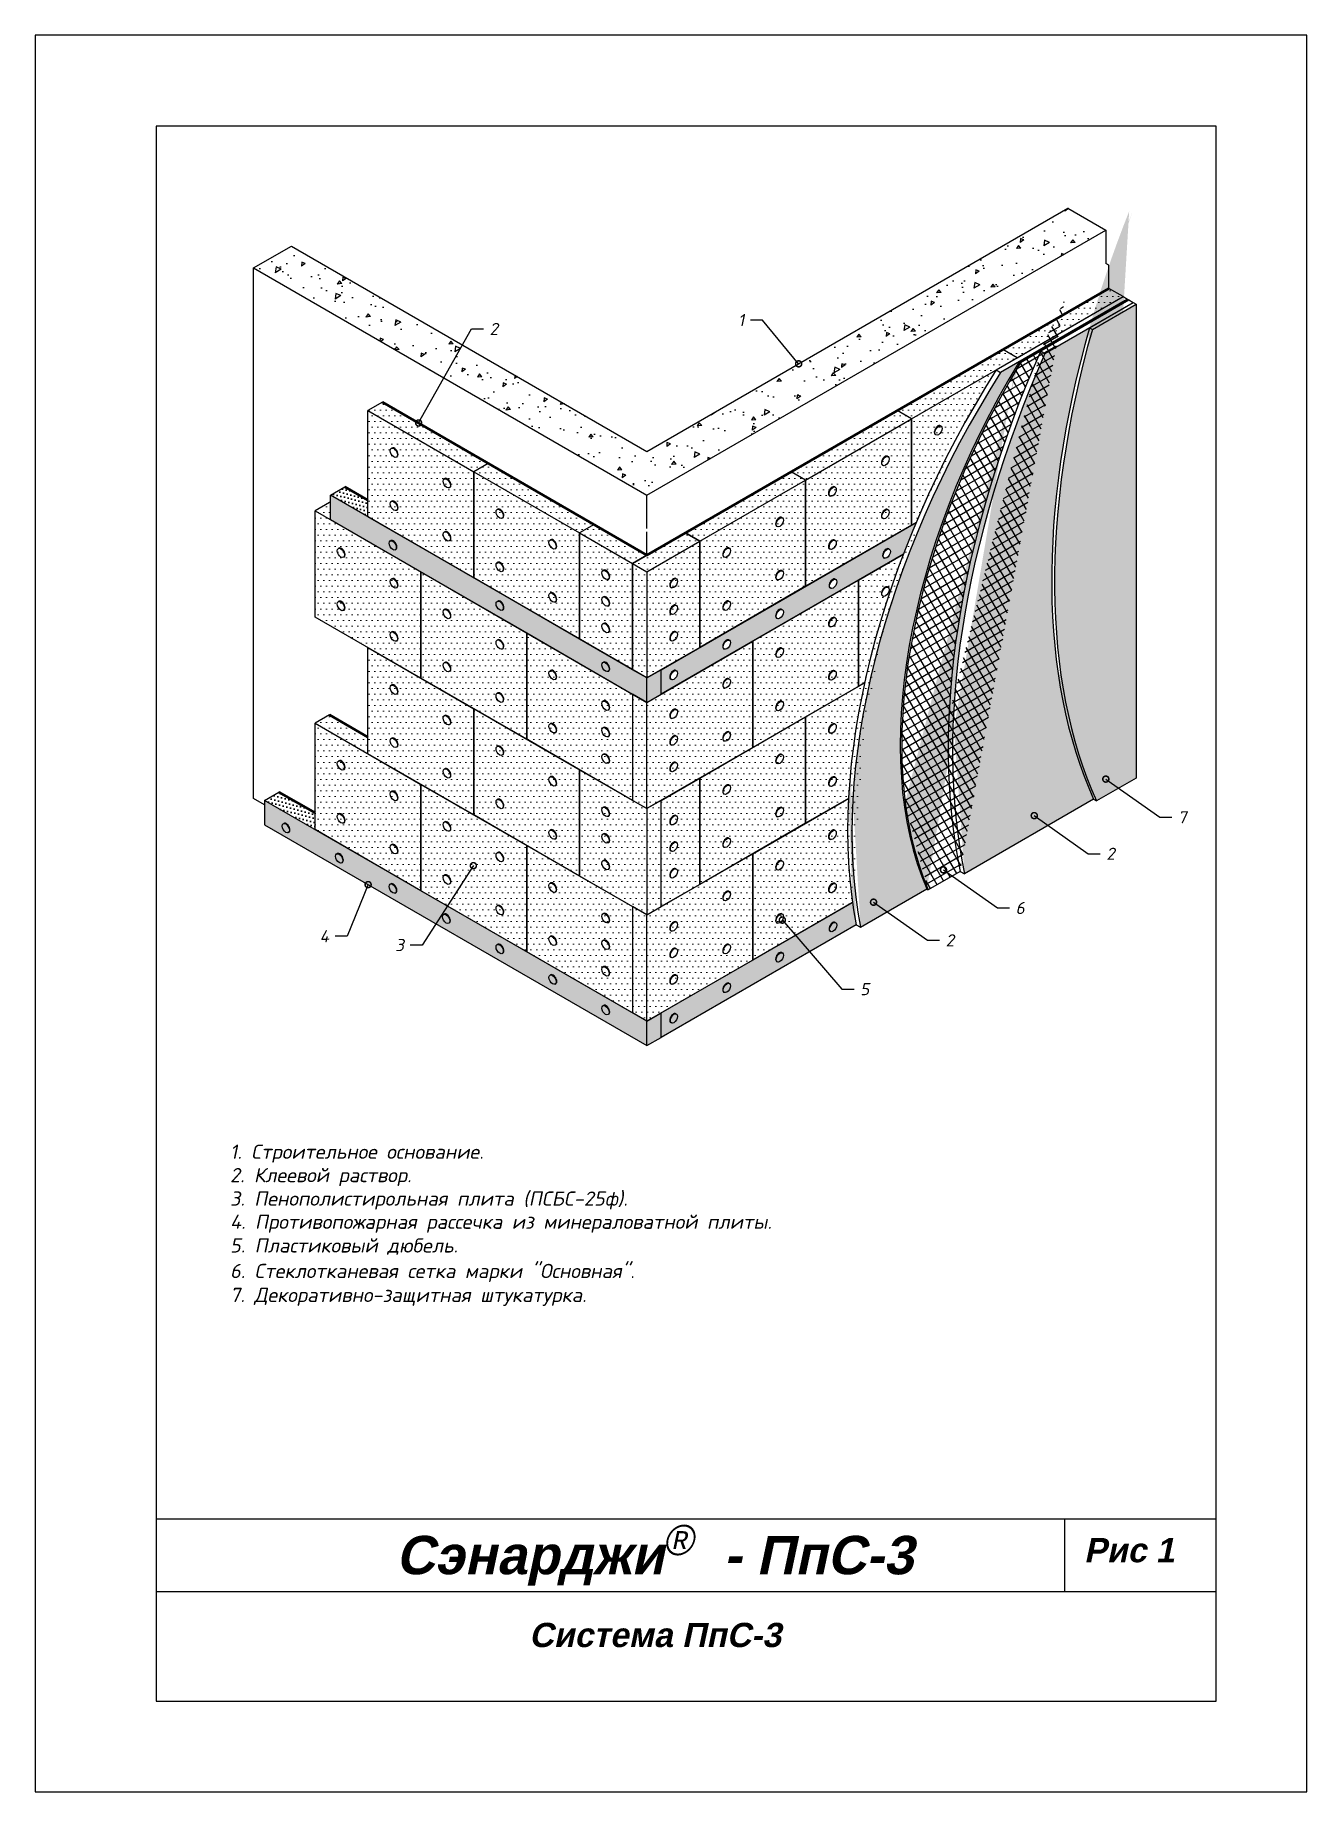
# Model space of a CAD drawing. Header units: inches. Extents: x 47 to 4151, y -1120 to 1902.
# Drawn here: x 47.5 to 257.5, y 1612.2 to 1902.2 of the extents above; entities that cross this region are included whole.
import ezdxf

# ---------------------------------------------------------------- set-up
doc = ezdxf.new("R2010")
doc.units = ezdxf.units.IN
doc.header["$LTSCALE"] = 10
doc.header["$MEASUREMENT"] = 0
doc.layers.add('dim', color=160, linetype='Continuous', lineweight=15)
doc.layers.add('Layer1', color=108, linetype='Continuous', lineweight=30)
for name, color, linetype in [('DUBEL', 142, 'Continuous'), ('hatch', 240, 'Continuous'), ('ndp', 242, 'Continuous'), ('PV-13D', 7, 'Continuous'), ('ramka', 248, 'Continuous')]:
    doc.layers.add(name, color=color, linetype=linetype)
doc.layers.add('list', color=5, linetype='Continuous', plot=False)
doc.styles.add('ndp', font='ARIALBD.TTF', dxfattribs={"oblique": 12})
doc.styles.add('style2', font='romans.shx', dxfattribs={"oblique": 12})
doc.dimstyles.new('1', dxfattribs={"dimtxt": 2, "dimasz": 2, "dimexe": 1, "dimexo": 0.7, "dimgap": 2, "dimtad": 0, "dimtih": 1, "dimtoh": 1, "dimdec": 4, "dimzin": 0, "dimdsep": 46, "dimtxsty": 'style2', "dimblk": 'ARCHTICK', "dimcen": 1.5, "dimdle": 1, "dimadec": 0, "dimazin": 0, "dimtfac": 1, "dimtdec": 4, "dimtofl": 0, "dimtmove": 0, "dimatfit": 2, "dimldrblk": 'DOTSMALL', "dimfxl": 1, "dimtolj": 1, "dimtzin": 0, "dimarcsym": 0})
pattern_1 = [(165, (-2016.3002, 2577.01913), (-0.46361372, -0.52282269), [0, -0.625])]

msp = doc.modelspace()

# ---------------------------------------------------------------- texts
at = {"layer": 'ndp', "oblique": 12}
for s, height, style, p in [('1. Строительное основание.', 2.34619952, 'style2', (79.677331, 1716.740356)), ('2. Клеевой раствор.', 2.34619952, 'style2', (79.677331, 1712.871504)), ('3. Пенополистирольная плита (ПСБС-25ф).', 2.34619952, 'style2', (79.677331, 1709.002652)), ('4. Противопожарная рассечка из минераловатной плиты.', 2.34619952, 'style2', (79.677331, 1705.17638)), ('5. Пластиковый дюбель.', 2.34619952, 'style2', (79.677331, 1701.264948)), ('6. Стеклотканевая сетка марки "Основная".', 2.34619952, 'style2', (79.677331, 1697.052018)), ('7. Декоративно-защитная штукатурка.', 2.34619952, 'style2', (79.677331, 1693.100414)), ('Сэнарджи    - ПпС-3', 6.33260053, 'ndp', (107.071368, 1648.159045)), ('Рис 1', 4, 'ndp', (220.698078, 1650.136758)), ('Система ПпС-3', 4, 'ndp', (129.065357, 1636.135644))]:
    msp.add_text(s, height=height, dxfattribs=dict(at, style=style)).set_placement(p)
at = {"layer": 'ndp', "style": 'style2'}
for s, insert, char_height, attachment_point in [('\\A1;1', (164.617826, 1856.191333), 2, 3), ('\\A1;2', (122.531047, 1854.729918), 2, 1), ('7', (236.201594, 1774.127763), 2, 1), ('\\A1;2', (224.384367, 1768.09798), 2, 1), ('6', (209.392194, 1759.14389), 2, 1), ('\\A1;4', (96.03511, 1754.478295), 2, 3), ('\\A1;3', (108.422085, 1753.032912), 2, 3), ('\\A1;2', (197.846495, 1753.805874), 2, 1), ('\\A1;5', (183.729913, 1745.745463), 2, 1), ('{\\fCentury Gothic|b0|i0|c204|p32;®}', (151.134171, 1656.298129), 5, 1)]:
    msp.add_mtext(s, dxfattribs=dict(at, insert=insert, char_height=char_height, attachment_point=attachment_point))

# ---------------------------------------------------------------- blocks, each defined once
blk = doc.blocks.new('_ArchTick')
at = {"layer": 'DUBEL', "color": 0, "const_width": 0.15}
blk.add_lwpolyline([(-0.5, -0.5), (0.5, 0.5)], dxfattribs=at)
blk = doc.blocks.new('_DotSmall')
at = {"layer": 'DUBEL', "color": 0, "const_width": 0.5}
blk.add_lwpolyline([(-0.0625, 0, 1), (0.0625, 0, 1)], format="xyb", close=True, dxfattribs=at)

# ---------------------------------------------------------------- hatches: boundary and pattern name
at = {"layer": 'dim'}
h = msp.add_hatch(dxfattribs=at)
h.set_pattern_fill('DOTS', color=160, scale=15, style=0)
h.paths.add_polyline_path([(227.155878, 1859.063176), (224.78157, 1860.433984), (207.306662, 1850.344841), (209.68097, 1848.974033)])
h = msp.add_hatch(dxfattribs=at)
h.set_pattern_fill('DOTS', color=160, scale=15, style=0)
h.paths.add_polyline_path([(174.731154, 1828.795748), (157.256246, 1818.706605), (157.256246, 1801.16027), (174.731154, 1811.249412)])
edge = h.paths.add_edge_path(flags=16)
edge.add_ellipse((161.719945, 1816.787475), major_axis=(0.422396, 0.731612), ratio=0.5773502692, start_angle=180, end_angle=360, ccw=False)
edge.add_ellipse((161.719945, 1816.787475), major_axis=(0.422396, 0.731612), ratio=0.5773502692, start_angle=0, end_angle=180, ccw=False)
edge.add_ellipse((161.624973, 1816.842307), major_axis=(0.422396, 0.731612), ratio=0.5773502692, start_angle=0, end_angle=180, ccw=False)
edge = h.paths.add_edge_path(flags=16)
edge.add_ellipse((170.362427, 1821.886878), major_axis=(0.422396, 0.731612), ratio=0.5773502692, start_angle=0, end_angle=180, ccw=False)
edge.add_ellipse((170.457399, 1821.832046), major_axis=(0.422396, 0.731612), ratio=0.5773502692, start_angle=180, end_angle=360, ccw=False)
edge.add_ellipse((170.457399, 1821.832046), major_axis=(0.422396, 0.731612), ratio=0.5773502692, start_angle=0, end_angle=180, ccw=False)
edge = h.paths.add_edge_path(flags=16)
edge.add_ellipse((170.362427, 1813.113711), major_axis=(0.422396, 0.731612), ratio=0.5773502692, start_angle=0, end_angle=180, ccw=False)
edge.add_ellipse((170.457399, 1813.058878), major_axis=(0.422396, 0.731612), ratio=0.5773502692, start_angle=180, end_angle=360, ccw=False)
edge.add_ellipse((170.457399, 1813.058878), major_axis=(0.422396, 0.731612), ratio=0.5773502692, start_angle=0, end_angle=180, ccw=False)
edge = h.paths.add_edge_path(flags=16)
edge.add_ellipse((161.719945, 1808.014307), major_axis=(0.422396, 0.731612), ratio=0.5773502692, start_angle=180, end_angle=360, ccw=False)
edge.add_ellipse((161.719945, 1808.014307), major_axis=(0.422396, 0.731612), ratio=0.5773502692, start_angle=0, end_angle=180, ccw=False)
edge.add_ellipse((161.624973, 1808.069139), major_axis=(0.422396, 0.731612), ratio=0.5773502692, start_angle=0, end_angle=180, ccw=False)
h.paths.add_polyline_path([(174.731154, 1828.795748), (172.356846, 1830.166555), (154.881938, 1820.077412), (157.256246, 1818.706605)])
h.paths.add_polyline_path([(192.206062, 1838.884891), (189.831754, 1840.255698), (172.356846, 1830.166555), (174.731154, 1828.795748)])
h.paths.add_polyline_path([(209.68097, 1848.974033), (207.306662, 1850.344841), (189.831754, 1840.255698), (192.206062, 1838.884891)])
edge = h.paths.add_edge_path()
edge.add_ellipse((252.394219, 1811.758255), major_axis=(50.019724, 86.636703), ratio=0.5773502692, start_angle=85.7532641, end_angle=102.13136846, ccw=False)
edge.add_line((206.215874, 1846.973459), (192.206062, 1838.884891))
edge.add_line((192.206062, 1838.884891), (192.206062, 1821.338555))
edge.add_line((192.206062, 1821.338555), (192.979682, 1821.785205))
h.paths.add_polyline_path([(192.206062, 1838.884891), (174.731154, 1828.795748), (174.731154, 1811.249412), (192.206062, 1821.338555)])
h = msp.add_hatch(dxfattribs=at)
h.set_pattern_fill('DOTS', color=160, scale=15, style=0)
h.paths.add_polyline_path([(104.831522, 1841.626506), (102.457214, 1840.255698), (119.932122, 1830.166555), (122.30643, 1831.537363)])
h.paths.add_polyline_path([(122.30643, 1831.537363), (119.932122, 1830.166555), (137.40703, 1820.077412), (139.781338, 1821.44822)])
h.paths.add_polyline_path([(119.932122, 1830.166555), (102.457214, 1840.255698), (102.457214, 1822.709363), (119.932122, 1812.62022)])
h.paths.add_polyline_path([(96.24194, 1825.011244), (96.094068, 1825.096618), (93.71976, 1823.72581), (96.24194, 1822.269629)])
h = msp.add_hatch(dxfattribs=at)
h.set_pattern_fill('DOTS', color=160, scale=15, style=0)
h.paths.add_polyline_path([(146.144484, 1815.032841), (137.40703, 1820.077412), (137.40703, 1802.531077), (146.144484, 1797.486506)])
edge = h.paths.add_edge_path(flags=16)
edge.add_ellipse((141.775757, 1813.168543), major_axis=(0.422396, -0.731612), ratio=0.5773502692, start_angle=45, end_angle=180, ccw=False)
edge.add_ellipse((141.775757, 1813.168543), major_axis=(0.422396, -0.731612), ratio=0.5773502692, start_angle=0, end_angle=45, ccw=False)
edge.add_line((142.198153, 1812.436931), (142.103181, 1812.382099))
edge.add_ellipse((141.680785, 1813.113711), major_axis=(0.422396, -0.731612), ratio=0.5773502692, start_angle=180, end_angle=360, ccw=False)
edge.add_line((141.258389, 1813.845322), (141.353361, 1813.900154))
edge = h.paths.add_edge_path(flags=16)
edge.add_ellipse((141.775757, 1808.781959), major_axis=(0.422396, -0.731612), ratio=0.5773502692, start_angle=45, end_angle=180, ccw=False)
edge.add_ellipse((141.775757, 1808.781959), major_axis=(0.422396, -0.731612), ratio=0.5773502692, start_angle=0, end_angle=45, ccw=False)
edge.add_line((142.198153, 1808.050347), (142.103181, 1807.995515))
edge.add_ellipse((141.680785, 1808.727127), major_axis=(0.422396, -0.731612), ratio=0.5773502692, start_angle=180, end_angle=360, ccw=False)
edge.add_line((141.258389, 1809.458738), (141.353361, 1809.51357))
edge = h.paths.add_edge_path(flags=16)
edge.add_ellipse((141.775757, 1804.395375), major_axis=(0.422396, -0.731612), ratio=0.5773502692, start_angle=45, end_angle=180, ccw=False)
edge.add_ellipse((141.775757, 1804.395375), major_axis=(0.422396, -0.731612), ratio=0.5773502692, start_angle=0, end_angle=45, ccw=False)
edge.add_line((142.198153, 1803.663764), (142.103181, 1803.608931))
edge.add_ellipse((141.680785, 1804.340543), major_axis=(0.422396, -0.731612), ratio=0.5773502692, start_angle=180, end_angle=360, ccw=False)
edge.add_line((141.258389, 1805.072154), (141.353361, 1805.126987))
h.paths.add_polyline_path([(148.518792, 1813.662034), (146.144484, 1815.032841), (146.144484, 1797.486506), (148.518792, 1796.115698)])
h.paths.add_polyline_path([(157.256246, 1818.706605), (148.518792, 1813.662034), (148.518792, 1796.115698), (150.8931, 1797.486506), (157.256246, 1801.16027)])
h.paths.add_polyline_path([(137.40703, 1820.077412), (119.932122, 1830.166555), (119.932122, 1812.62022), (137.40703, 1802.531077)])
h.paths.add_polyline_path([(139.781338, 1821.44822), (137.40703, 1820.077412), (146.144484, 1815.032841), (148.518792, 1816.403648)])
h.paths.add_polyline_path([(157.256246, 1818.706605), (154.881938, 1820.077412), (148.518792, 1816.403648), (146.144484, 1815.032841), (148.518792, 1813.662034)])
h = msp.add_hatch(dxfattribs=at)
h.set_pattern_fill('DOTS', color=160, scale=15, style=0)
edge = h.paths.add_edge_path()
edge.add_ellipse((252.394219, 1811.758255), major_axis=(50.019724, 86.636703), ratio=0.5773502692, start_angle=105.43570656, end_angle=118.82412143, ccw=False)
edge.add_line((190.865627, 1816.536531), (183.468608, 1812.26586))
edge.add_line((183.468608, 1812.26586), (183.468608, 1794.719525))
edge.add_line((183.468608, 1794.719525), (184.456113, 1795.289661))
edge = h.paths.add_edge_path(flags=16)
edge.add_line((187.509911, 1809.615118), (187.414939, 1809.66995))
edge.add_ellipse((187.837335, 1810.401562), major_axis=(0.422396, 0.731612), ratio=0.5773502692, start_angle=0, end_angle=180, ccw=False)
edge.add_line((188.259731, 1811.133173), (188.354704, 1811.078341))
edge.add_ellipse((187.932307, 1810.34673), major_axis=(0.422396, 0.731612), ratio=0.5773502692, start_angle=180, end_angle=360, ccw=False)
h.paths.add_polyline_path([(183.468608, 1794.719525), (183.468608, 1812.26586), (165.9937, 1802.176717), (165.9937, 1784.630382), (174.731154, 1789.674953)])
h = msp.add_hatch(dxfattribs=at)
h.set_pattern_fill('DOTS', color=160, scale=15, style=0)
h.paths.add_polyline_path([(128.669576, 1803.547525), (111.194668, 1813.636667), (111.194668, 1796.090332), (128.669576, 1786.001189)])
edge = h.paths.add_edge_path(flags=16)
edge.add_ellipse((115.468423, 1797.899798), major_axis=(0.422396, -0.731612), ratio=0.5773502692, start_angle=180, end_angle=360, ccw=False)
edge.add_line((115.046026, 1798.631409), (115.140999, 1798.686242))
edge.add_ellipse((115.563395, 1797.95463), major_axis=(0.422396, -0.731612), ratio=0.5773502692, start_angle=45, end_angle=180, ccw=False)
edge.add_ellipse((115.563395, 1797.95463), major_axis=(0.422396, -0.731612), ratio=0.5773502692, start_angle=0, end_angle=45, ccw=False)
edge.add_line((115.985791, 1797.223019), (115.890819, 1797.168186))
edge = h.paths.add_edge_path(flags=16)
edge.add_ellipse((124.205877, 1792.855226), major_axis=(0.422396, -0.731612), ratio=0.5773502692, start_angle=180, end_angle=360, ccw=False)
edge.add_line((123.78348, 1793.586838), (123.878453, 1793.64167))
edge.add_ellipse((124.300849, 1792.910059), major_axis=(0.422396, -0.731612), ratio=0.5773502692, start_angle=45, end_angle=180, ccw=False)
edge.add_ellipse((124.300849, 1792.910059), major_axis=(0.422396, -0.731612), ratio=0.5773502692, start_angle=0, end_angle=45, ccw=False)
edge.add_line((124.723245, 1792.178447), (124.628273, 1792.123615))
edge = h.paths.add_edge_path(flags=16)
edge.add_ellipse((124.205877, 1801.628394), major_axis=(0.422396, -0.731612), ratio=0.5773502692, start_angle=180, end_angle=360, ccw=False)
edge.add_line((123.78348, 1802.360006), (123.878453, 1802.414838))
edge.add_ellipse((124.300849, 1801.683226), major_axis=(0.422396, -0.731612), ratio=0.5773502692, start_angle=45, end_angle=180, ccw=False)
edge.add_ellipse((124.300849, 1801.683226), major_axis=(0.422396, -0.731612), ratio=0.5773502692, start_angle=0, end_angle=45, ccw=False)
edge.add_line((124.723245, 1800.951615), (124.628273, 1800.896783))
edge = h.paths.add_edge_path(flags=16)
edge.add_ellipse((115.468423, 1806.672966), major_axis=(0.422396, -0.731612), ratio=0.5773502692, start_angle=180, end_angle=360, ccw=False)
edge.add_line((115.046026, 1807.404577), (115.140999, 1807.459409))
edge.add_ellipse((115.563395, 1806.727798), major_axis=(0.422396, -0.731612), ratio=0.5773502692, start_angle=45, end_angle=180, ccw=False)
edge.add_ellipse((115.563395, 1806.727798), major_axis=(0.422396, -0.731612), ratio=0.5773502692, start_angle=0, end_angle=45, ccw=False)
edge.add_line((115.985791, 1805.996186), (115.890819, 1805.941354))
h.paths.add_polyline_path([(111.194668, 1813.636667), (93.71976, 1823.72581), (93.71976, 1806.179475), (111.194668, 1796.090332)])
h = msp.add_hatch(dxfattribs=at)
h.set_pattern_fill('DOTS', color=160, scale=15, style=0)
edge = h.paths.add_edge_path()
edge.add_ellipse((252.394219, 1811.758255), major_axis=(50.019724, 86.636703), ratio=0.5773502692, start_angle=118.82412143, end_angle=131.3435551, ccw=False)
edge.add_line((184.456113, 1795.289661), (174.731154, 1789.674953))
edge.add_line((174.731154, 1789.674953), (174.731154, 1772.128618))
edge.add_line((174.731154, 1772.128618), (181.799644, 1776.209612))
edge = h.paths.add_edge_path(flags=16)
edge.add_ellipse((179.194853, 1787.755823), major_axis=(0.422396, 0.731612), ratio=0.5773502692, start_angle=180, end_angle=360, ccw=False)
edge.add_ellipse((179.194853, 1787.755823), major_axis=(0.422396, 0.731612), ratio=0.5773502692, start_angle=0, end_angle=180)
edge.add_line((178.772457, 1787.024211), (178.677485, 1787.079044))
edge.add_ellipse((179.099881, 1787.810655), major_axis=(0.422396, 0.731612), ratio=0.5773502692, start_angle=0, end_angle=180, ccw=False)
edge.add_line((179.522277, 1788.542267), (179.61725, 1788.487434))
edge = h.paths.add_edge_path(flags=16)
edge.add_ellipse((179.099881, 1779.037487), major_axis=(0.422396, 0.731612), ratio=0.5773502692, start_angle=0, end_angle=180, ccw=False)
edge.add_line((179.522277, 1779.769099), (179.61725, 1779.714267))
edge.add_ellipse((179.194853, 1778.982655), major_axis=(0.422396, 0.731612), ratio=0.5773502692, start_angle=180, end_angle=360, ccw=False)
edge.add_ellipse((179.194853, 1778.982655), major_axis=(0.422396, 0.731612), ratio=0.5773502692, start_angle=0, end_angle=180)
edge.add_line((178.772457, 1778.251044), (178.677485, 1778.305876))
h = msp.add_hatch(dxfattribs=at)
h.set_pattern_fill('DOTS', color=5, scale=15, style=0)
h.paths.add_polyline_path([(148.518792, 1792.087574), (146.144484, 1793.458382), (146.144484, 1775.912046), (148.518792, 1774.541239)])
h.paths.add_polyline_path([(146.144484, 1793.458382), (128.669576, 1803.547525), (128.669576, 1786.001189), (137.40703, 1780.956618), (146.144484, 1775.912046)])
h.paths.add_polyline_path([(165.9937, 1802.176717), (150.8931, 1793.458382), (148.518792, 1792.087574), (148.518792, 1774.541239), (165.9937, 1784.630382)])
h.paths.add_polyline_path([(183.468608, 1794.719525), (183.468608, 1812.26586), (165.9937, 1802.176717), (165.9937, 1784.630382), (174.731154, 1789.674953)])
h.paths.add_polyline_path([(174.731154, 1789.674953), (157.256246, 1779.58581), (157.256246, 1762.039475), (174.731154, 1772.128618)])
h = msp.add_hatch(dxfattribs=at)
h.set_pattern_fill('DOTS', color=160, scale=15, style=0)
h.paths.add_polyline_path([(111.194668, 1796.090332), (102.457214, 1801.134903), (102.457214, 1783.588568), (111.194668, 1778.543997), (119.932122, 1773.499425), (119.932122, 1791.045761)])
edge = h.paths.add_edge_path(flags=16)
edge.add_ellipse((106.825941, 1785.452866), major_axis=(0.422396, -0.731612), ratio=0.5773502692, start_angle=45, end_angle=180, ccw=False)
edge.add_ellipse((106.825941, 1785.452866), major_axis=(0.422396, -0.731612), ratio=0.5773502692, start_angle=0, end_angle=45, ccw=False)
edge.add_ellipse((106.730969, 1785.398034), major_axis=(0.422396, -0.731612), ratio=0.5773502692, start_angle=0, end_angle=180, ccw=False)
edge.add_ellipse((106.730969, 1785.398034), major_axis=(0.422396, -0.731612), ratio=0.5773502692, start_angle=180, end_angle=360, ccw=False)
edge.add_ellipse((106.730969, 1785.398034), major_axis=(0.422396, -0.731612), ratio=0.5773502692, start_angle=0, end_angle=180)
edge.add_line((106.308572, 1786.129645), (106.403545, 1786.184478))
h.paths.add_polyline_path([(96.094068, 1790.003947), (93.71976, 1788.633139), (102.457214, 1783.588568), (102.457214, 1786.330183)])
h = msp.add_hatch(dxfattribs=at)
h.set_pattern_fill('DOTS', color=5, scale=15, style=0)
h.paths.add_polyline_path([(157.256246, 1779.58581), (150.8931, 1775.912046), (150.8931, 1758.365711), (157.256246, 1762.039475)])
h.paths.add_polyline_path([(150.8931, 1775.912046), (148.518792, 1774.541239), (148.518792, 1756.994903), (150.8931, 1758.365711)])
h.paths.add_polyline_path([(148.518792, 1774.541239), (137.40703, 1780.956618), (137.40703, 1763.410282), (148.518792, 1756.994903)])
h.paths.add_polyline_path([(165.9937, 1767.084046), (157.256246, 1762.039475), (150.8931, 1758.365711), (148.518792, 1756.994903), (148.518792, 1739.448568), (165.9937, 1749.537711)])
edge = h.paths.add_edge_path()
edge.add_ellipse((252.394219, 1811.758255), major_axis=(50.019724, 86.636703), ratio=0.5773502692, start_angle=131.3435551, end_angle=143.68716672, ccw=False)
edge.add_line((181.799644, 1776.209612), (174.731154, 1772.128618))
edge.add_line((174.731154, 1772.128618), (165.9937, 1767.084046))
edge.add_line((165.9937, 1767.084046), (165.9937, 1749.537711))
edge.add_line((165.9937, 1749.537711), (182.467179, 1759.048678))
h = msp.add_hatch(dxfattribs=at)
h.set_pattern_fill('DOTS', color=160, scale=15, style=0)
h.paths.add_polyline_path([(119.932122, 1773.499425), (111.194668, 1778.543997), (111.194668, 1760.997661), (128.669576, 1750.908518), (128.669576, 1768.454854)])
edge = h.paths.add_edge_path(flags=16)
edge.add_ellipse((115.563395, 1771.635127), major_axis=(0.422396, -0.731612), ratio=0.5773502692, start_angle=45, end_angle=180, ccw=False)
edge.add_ellipse((115.563395, 1771.635127), major_axis=(0.422396, -0.731612), ratio=0.5773502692, start_angle=0, end_angle=45, ccw=False)
edge.add_line((115.985791, 1770.903516), (115.890819, 1770.848683))
edge.add_ellipse((115.468423, 1771.580295), major_axis=(0.422396, -0.731612), ratio=0.5773502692, start_angle=180, end_angle=360, ccw=False)
edge.add_line((115.046026, 1772.311906), (115.140999, 1772.366739))
edge = h.paths.add_edge_path(flags=16)
edge.add_ellipse((124.205877, 1766.535723), major_axis=(0.422396, -0.731612), ratio=0.5773502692, start_angle=180, end_angle=360, ccw=False)
edge.add_line((123.78348, 1767.267335), (123.878453, 1767.322167))
edge.add_ellipse((124.300849, 1766.590556), major_axis=(0.422396, -0.731612), ratio=0.5773502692, start_angle=45, end_angle=180, ccw=False)
edge.add_ellipse((124.300849, 1766.590556), major_axis=(0.422396, -0.731612), ratio=0.5773502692, start_angle=0, end_angle=45, ccw=False)
edge.add_line((124.723245, 1765.858944), (124.628273, 1765.804112))
edge = h.paths.add_edge_path(flags=16)
edge.add_ellipse((115.563395, 1762.861959), major_axis=(0.422396, -0.731612), ratio=0.5773502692, start_angle=45, end_angle=180, ccw=False)
edge.add_ellipse((115.563395, 1762.861959), major_axis=(0.422396, -0.731612), ratio=0.5773502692, start_angle=0, end_angle=45, ccw=False)
edge.add_line((115.985791, 1762.130348), (115.890819, 1762.075516))
edge.add_ellipse((115.468423, 1762.807127), major_axis=(0.422396, -0.731612), ratio=0.5773502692, start_angle=180, end_angle=360, ccw=False)
edge.add_line((115.046026, 1763.538739), (115.140999, 1763.593571))
h.paths.add_polyline_path([(111.194668, 1778.543997), (93.71976, 1788.633139), (93.71976, 1771.086804), (111.194668, 1760.997661)])
h.paths.add_polyline_path([(137.40703, 1780.956618), (128.669576, 1786.001189), (119.932122, 1791.045761), (119.932122, 1773.499425), (128.669576, 1768.454854), (137.40703, 1763.410282)])
h = msp.add_hatch(dxfattribs=at)
h.set_pattern_fill('DOTS', color=160, scale=15, style=0)
h.paths.add_polyline_path([(137.40703, 1763.410282), (128.669576, 1768.454854), (128.669576, 1750.908518), (146.144484, 1740.819376), (146.144484, 1758.365711)])
h.paths.add_polyline_path([(148.518792, 1756.994903), (146.144484, 1758.365711), (146.144484, 1740.819376), (148.518792, 1739.448568)])
at = {"layer": 'hatch'}
h = msp.add_hatch(dxfattribs=at)
h.set_pattern_fill('AR-CONC', color=256, angle=165, style=0)
h.set_pattern_definition([(215, (-2016.3, 2577.019), (-6.765787, 2.462545), [0.75, -8.25]), (160, (-2016.3, 2577.019), (-0.606582, -7.624733), [0.6, -6.6]), (265.4514, (-2016.864, 2577.224), (-7.372372, -5.162182), [0.637402, -7.011421]), (211.1842, (-2016.818, 2575.087), (-9.880362, 4.361014), [1.125, -12.375]), (261.6356, (-2017.641, 2575.451), (-11.54935, -6.99017), [0.956103, -10.51713]), (156.1842, (-2016.818, 2575.087), (-11.549346, -6.99018), [0.9, -9.9]), (186, (-2017.6543, 2575.829), (-4.723625, 5.433909), [0.75, -8.25]), (131, (-2017.654, 2575.829), (-4.227072, -6.374665), [0.6, -6.6]), (236.4514, (-2018.048, 2576.282), (-8.950698, -0.94075), [0.637402, -7.011421]), (202.5, (-2016.3002, 2577.0191), (-0.979048, -3.1840357), [0, -6.52, 0, -6.7, 0, -6.625]), (172.5, (-2016.3002, 2577.019), (-3.561869, -3.1288505), [0, -3.82, 0, -6.37, 0, -2.525]), (132.5, (-2014.1462, 2576.442), (-5.0979525, 1.5994975), [0, -2.5, 0, -7.8, 0, -10.35]), (122.5, (-2013.1802, 2576.183), (-5.892237, 0.542457), [0, -3.25, 0, -5.18, 0, -7.35])])
h.paths.add_polyline_path([(224.306708, 1870.036639), (218.046787, 1873.650806), (148.518792, 1833.5088), (89.803986, 1867.407809), (83.544065, 1863.793641), (148.518792, 1826.280465)])
h = msp.add_hatch(dxfattribs=at)
h.set_pattern_fill('DOTS', color=256, scale=10, angle=165, style=0)
h.set_pattern_definition(pattern_1)
edge = h.paths.add_edge_path()
edge.add_ellipse((253.106512, 1811.347013), major_axis=(-50.019724, -86.636703), ratio=0.5773502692, start_angle=-94.2467359, end_angle=-33.4423277)
edge.add_line((183.802269, 1754.968885), (194.748587, 1761.288744))
edge.add_ellipse((251.664802, 1820.472726), major_axis=(43.354043, 75.091406), ratio=0.5773502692, start_angle=87.832826, end_angle=156.82764531, ccw=False)
edge.add_line((209.981215, 1848.324895), (206.928167, 1846.562217))
edge = h.paths.add_edge_path()
edge.add_ellipse((286.166334, 1834.295008), major_axis=(61.650853, 106.782409), ratio=0.5773502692, start_angle=100.5720957, end_angle=147.22773829)
edge.add_line((200.956843, 1763.776436), (222.287045, 1776.091434))
edge.add_ellipse((305.858588, 1864.452445), major_axis=(-63.995584, -110.843603), ratio=0.5773502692, start_angle=-66.39965813, end_angle=-22.4294377, ccw=False)
edge.add_line((221.594652, 1853.933271), (214.250772, 1849.693279))
h = msp.add_hatch(dxfattribs=at)
h.set_pattern_fill('AR-CONC', color=256, scale=0.3, angle=165, style=0)
h.set_pattern_definition([(215, (-2016.3002, 2577.0191), (-2.029736, 0.7387635), [0.225, -2.475]), (160, (-2016.3002, 2577.0191), (-0.1819745, -2.2874199), [0.18, -1.98]), (265.4514, (-2016.4693, 2577.0807), (-2.2117117, -1.5486546), [0.1912206, -2.1034263]), (211.1842, (-2016.4555, 2576.4396), (-2.9641087, 1.3083042), [0.3375, -3.7125]), (261.6356, (-2016.7025, 2576.5486), (-3.4648053, -2.0970513), [0.286831, -3.155139]), (156.1842, (-2016.4555, 2576.4396), (-3.4648037, -2.097054), [0.27, -2.97]), (186, (-2016.7064, 2576.6621), (-1.4170875, 1.6301727), [0.225, -2.475]), (131, (-2016.7064, 2576.6621), (-1.2681216, -1.9123995), [0.18, -1.98]), (236.4514, (-2016.8245, 2576.798), (-2.6852093, -0.2822248), [0.1912206, -2.1034263]), (202.5, (-2016.3002, 2577.0191), (-0.29371436, -0.9552107), [0, -1.956, 0, -2.01, 0, -1.9875]), (172.5, (-2016.3002, 2577.0191), (-1.06856077, -0.93865516), [0, -1.146, 0, -1.911, 0, -0.7575]), (132.5, (-2015.654, 2576.846), (-1.52938574, 0.47984924), [0, -0.75, 0, -2.34, 0, -3.105]), (122.5, (-2015.3642, 2576.7683), (-1.767671, 0.1627371), [0, -0.975, 0, -1.554, 0, -2.205])])
edge = h.paths.add_edge_path()
edge.add_ellipse((306.333449, 1864.178284), major_axis=(-63.995584, -110.843603), ratio=0.5773502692, start_angle=-66.39965813, end_angle=-22.4294377)
edge.add_line((222.761906, 1775.817273), (229.292756, 1779.58786))
edge.add_line((229.292756, 1779.58786), (229.292756, 1857.82945))
edge.add_line((229.292756, 1857.82945), (222.069514, 1853.659109))
h = msp.add_hatch(dxfattribs=at)
h.set_pattern_fill('ANSI37', color=256, scale=10, angle=165, style=0)
h.set_pattern_definition([(210, (-2016.3002, 2577.0191), (0.625, -1.08253175), []), (300, (-2016.3002, 2577.0191), (1.08253175, 0.625), [])])
edge = h.paths.add_edge_path()
edge.add_ellipse((251.902233, 1820.335645), major_axis=(43.354043, 75.091406), ratio=0.5773502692, start_angle=87.832826, end_angle=156.82764531)
edge.add_line((194.986018, 1761.151664), (200.24455, 1764.187679))
edge.add_ellipse((285.454041, 1834.70625), major_axis=(61.650853, 106.782409), ratio=0.5773502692, start_angle=100.5720957, end_angle=147.22773829, ccw=False)
edge.add_line((213.53848, 1850.104522), (210.218645, 1848.187814))
at = {"layer": 'Layer1'}
h = msp.add_hatch(dxfattribs=at)
h.set_pattern_fill('DOTS', color=256, scale=10, angle=165, style=0)
h.set_pattern_definition(pattern_1)
edge = h.paths.add_edge_path()
edge.add_line((157.256246, 1801.16027), (150.8931, 1797.486506))
edge.add_line((150.8931, 1797.486506), (150.8931, 1793.458382))
edge.add_line((150.8931, 1793.458382), (165.9937, 1802.176717))
edge.add_line((165.9937, 1802.176717), (183.468608, 1812.26586))
edge.add_line((183.468608, 1812.26586), (190.865627, 1816.536531))
edge.add_ellipse((252.394219, 1811.758255), major_axis=(50.019724, 86.636703), ratio=0.5773502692, start_angle=102.13136846, end_angle=105.43570656, ccw=False)
edge.add_line((192.979682, 1821.785205), (192.206062, 1821.338555))
edge.add_line((192.206062, 1821.338555), (174.731154, 1811.249412))
edge.add_line((174.731154, 1811.249412), (157.256246, 1801.16027))
edge = h.paths.add_edge_path(flags=16)
edge.add_ellipse((161.719945, 1801.613661), major_axis=(0.422396, 0.731612), ratio=0.5773502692, start_angle=180, end_angle=360, ccw=False)
edge.add_ellipse((161.624973, 1801.668493), major_axis=(0.422396, 0.731612), ratio=0.5773502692, start_angle=0, end_angle=180, ccw=False)
edge = h.paths.add_edge_path(flags=16)
edge.add_ellipse((170.362427, 1806.713065), major_axis=(0.422396, 0.731612), ratio=0.5773502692, start_angle=0, end_angle=180, ccw=False)
edge.add_ellipse((170.457399, 1806.658232), major_axis=(0.422396, 0.731612), ratio=0.5773502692, start_angle=180, end_angle=360, ccw=False)
edge = h.paths.add_edge_path(flags=16)
edge.add_ellipse((152.982491, 1796.56909), major_axis=(0.422396, 0.731612), ratio=0.5773502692, start_angle=180, end_angle=360, ccw=False)
edge.add_ellipse((152.887519, 1796.623922), major_axis=(0.422396, 0.731612), ratio=0.5773502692, start_angle=0, end_angle=180, ccw=False)
edge = h.paths.add_edge_path(flags=16)
edge.add_ellipse((179.194853, 1811.702804), major_axis=(0.422396, 0.731612), ratio=0.5773502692, start_angle=0, end_angle=180, ccw=False)
edge.add_ellipse((179.289826, 1811.647972), major_axis=(0.422396, 0.731612), ratio=0.5773502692, start_angle=180, end_angle=360, ccw=False)
edge = h.paths.add_edge_path(flags=16)
edge.add_ellipse((188.02728, 1816.692543), major_axis=(0.422396, 0.731612), ratio=0.5773502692, start_angle=0, end_angle=180, ccw=False)
edge.add_ellipse((188.122252, 1816.637711), major_axis=(0.422396, 0.731612), ratio=0.5773502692, start_angle=180, end_angle=360, ccw=False)
h.paths.add_polyline_path([(148.518792, 1792.087574), (150.8931, 1793.458382), (150.8931, 1797.486506), (148.518792, 1796.115698)])
h.paths.add_polyline_path([(148.518792, 1792.087574), (148.518792, 1796.115698), (146.144484, 1797.486506), (137.40703, 1802.531077), (119.932122, 1812.62022), (96.24194, 1826.297753), (96.24194, 1822.269629), (111.194668, 1813.636667)])
h.paths.add_polyline_path([(85.361053, 1775.912706), (85.361053, 1771.884582), (148.518792, 1735.420444), (148.518792, 1739.448568), (146.144484, 1740.819376), (128.669576, 1750.908518)])
h.paths.add_polyline_path([(150.8931, 1740.819376), (148.518792, 1739.448568), (148.518792, 1735.420444), (150.8931, 1736.791252)])
edge = h.paths.add_edge_path()
edge.add_line((150.8931, 1740.819376), (150.8931, 1736.791252))
edge.add_line((150.8931, 1736.791252), (183.089976, 1755.380127))
edge.add_ellipse((252.394219, 1811.758255), major_axis=(50.019724, 86.636703), ratio=0.5773502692, start_angle=143.68716672, end_angle=146.5576723, ccw=False)
edge.add_line((182.467179, 1759.048678), (165.9937, 1749.537711))
edge.add_line((165.9937, 1749.537711), (150.8931, 1740.819376))
h = msp.add_hatch(dxfattribs=at)
h.set_pattern_fill('DOTS', color=256, scale=10, angle=165, style=0)
h.set_pattern_definition(pattern_1)
h.paths.add_polyline_path([(93.71976, 1771.086804), (93.71976, 1773.828419), (87.735361, 1777.283513), (85.361053, 1775.912706)])
h.paths.add_polyline_path([(102.457214, 1822.709363), (102.457214, 1825.450978), (98.616248, 1827.66856), (96.24194, 1826.297753)])

# ---------------------------------------------------------------- linework, layer by layer
at = {"layer": 'dim', "color": 1, "lineweight": 53}
for points in [[(104.831522, 1841.626506), (148.518792, 1816.403648), (224.78157, 1860.433984)], [(98.616248, 1827.66856), (102.457214, 1825.450978)], [(96.094068, 1790.003947), (102.457214, 1786.330183)], [(87.735361, 1777.283513), (93.71976, 1773.828419)]]:
    msp.add_lwpolyline(points, dxfattribs=at)
at = {"layer": 'list'}
msp.add_lwpolyline([(47.494698, 1612.234707), (257.494698, 1612.234707), (257.494698, 1902.234707), (47.494698, 1902.234707)], close=True, dxfattribs=at)
at = {"layer": 'PV-13D', "extrusion": (-2.77556e-17, 0.816497, 0.57735)}
for p, q in [((148.518792, 1833.5088), (218.046787, 1873.650806)), ((218.046787, 1873.650806), (224.306708, 1870.036639)), ((148.518792, 1826.280465), (224.306708, 1870.036639)), ((224.306708, 1870.036639), (224.306708, 1864.52246)), ((83.544065, 1863.793641), (89.803986, 1867.407809)), ((89.803986, 1867.407809), (148.518792, 1833.5088)), ((83.544065, 1776.223559), (83.544065, 1863.793641)), ((83.544065, 1863.793641), (148.518792, 1826.280465)), ((224.78157, 1864.248298), (224.306708, 1864.52246)), ((224.78157, 1860.433984), (224.78157, 1864.248298)), ((206.215874, 1846.973459), (227.155878, 1859.063176)), ((224.78157, 1860.433984), (207.306662, 1850.344841)), ((209.68097, 1848.974033), (227.155878, 1859.063176)), ((227.155878, 1859.063176), (224.78157, 1860.433984)), ((227.155878, 1859.063176), (227.868171, 1858.651934)), ((227.868171, 1858.651934), (206.928167, 1846.562217)), ((209.981215, 1848.324895), (227.868171, 1858.651934)), ((210.218645, 1848.187814), (228.105601, 1858.514853)), ((213.53848, 1850.104522), (228.105601, 1858.514853)), ((214.250772, 1849.693279), (228.817894, 1858.103611)), ((221.594652, 1853.933271), (228.817894, 1858.103611)), ((222.069514, 1853.659109), (229.292756, 1857.82945)), ((227.868171, 1858.651934), (228.105601, 1858.514853)), ((228.105601, 1858.514853), (228.817894, 1858.103611)), ((228.817894, 1858.103611), (229.292756, 1857.82945)), ((229.292756, 1857.82945), (229.292756, 1779.58786)), ((221.594652, 1853.933271), (222.069514, 1853.659109)), ((207.306662, 1850.344841), (189.831754, 1840.255698)), ((209.68097, 1848.974033), (207.306662, 1850.344841)), ((209.68097, 1848.974033), (207.306662, 1850.344841)), ((192.206062, 1838.884891), (209.68097, 1848.974033)), ((209.981215, 1848.324895), (210.218645, 1848.187814)), ((213.53848, 1850.104522), (214.250772, 1849.693279)), ((206.215874, 1846.973459), (206.928167, 1846.562217)), ((104.831522, 1841.626506), (102.457214, 1840.255698)), ((122.30643, 1831.537363), (104.831522, 1841.626506)), ((102.457214, 1840.255698), (119.932122, 1830.166555)), ((102.457214, 1822.709363), (102.457214, 1840.255698)), ((189.831754, 1840.255698), (172.356846, 1830.166555)), ((174.731154, 1828.795748), (192.206062, 1838.884891)), ((192.206062, 1838.884891), (189.831754, 1840.255698)), ((192.206062, 1838.884891), (189.831754, 1840.255698)), ((192.206062, 1821.338555), (192.206062, 1838.884891)), ((192.206062, 1838.884891), (192.206062, 1821.338555)), ((196.152393, 1836.288981), (196.247365, 1836.234149)), ((196.997185, 1837.752204), (197.092158, 1837.697372)), ((106.403545, 1834.07844), (106.308572, 1834.023608)), ((107.248337, 1832.615217), (107.153365, 1832.560385)), ((122.30643, 1831.537363), (119.932122, 1830.166555)), ((122.30643, 1831.537363), (119.932122, 1830.166555)), ((119.932122, 1830.166555), (119.932122, 1812.62022)), ((119.932122, 1830.166555), (137.40703, 1820.077412)), ((119.932122, 1812.62022), (119.932122, 1830.166555)), ((139.781338, 1821.44822), (122.30643, 1831.537363)), ((172.356846, 1830.166555), (154.881938, 1820.077412)), ((174.731154, 1828.795748), (172.356846, 1830.166555)), ((174.731154, 1828.795748), (172.356846, 1830.166555)), ((187.414939, 1831.24441), (187.509911, 1831.189577)), ((188.259731, 1832.707633), (188.354704, 1832.6528)), ((96.24194, 1826.297753), (98.616248, 1827.66856)), ((102.457214, 1825.450978), (98.616248, 1827.66856)), ((115.140999, 1829.033869), (115.046026, 1828.979036)), ((115.985791, 1827.570646), (115.890819, 1827.515813)), ((157.256246, 1818.706605), (174.731154, 1828.795748)), ((174.731154, 1828.795748), (174.731154, 1811.249412)), ((174.731154, 1811.249412), (174.731154, 1828.795748)), ((179.522277, 1827.663061), (179.61725, 1827.608229)), ((96.094068, 1825.096618), (93.71976, 1823.72581)), ((96.24194, 1825.011244), (96.094068, 1825.096618)), ((148.518792, 1796.115698), (96.24194, 1826.297753)), ((96.24194, 1822.269629), (96.24194, 1826.297753)), ((106.403545, 1825.305272), (106.308572, 1825.25044)), ((148.518792, 1820.766286), (148.518792, 1826.280465)), ((178.677485, 1826.199838), (178.772457, 1826.145006)), ((93.71976, 1823.72581), (111.194668, 1813.636667)), ((93.71976, 1806.179475), (93.71976, 1823.72581)), ((96.24194, 1822.269629), (148.518792, 1792.087574)), ((119.932122, 1812.62022), (102.457214, 1822.709363)), ((107.248337, 1823.842049), (107.153365, 1823.787217)), ((123.878453, 1823.989297), (123.78348, 1823.934465)), ((124.723245, 1822.526074), (124.628273, 1822.471242)), ((139.781338, 1821.44822), (137.40703, 1820.077412)), ((139.781338, 1821.44822), (137.40703, 1820.077412)), ((148.518792, 1816.403648), (139.781338, 1821.44822)), ((150.8931, 1797.486506), (192.979682, 1821.785205)), ((170.784823, 1822.61849), (170.879796, 1822.563657)), ((192.206062, 1821.338555), (174.731154, 1811.249412)), ((187.414939, 1822.471242), (187.509911, 1822.41641)), ((188.259731, 1823.934465), (188.354704, 1823.879633)), ((192.979682, 1821.785205), (192.206062, 1821.338555)), ((106.118628, 1818.74013), (106.2136, 1818.794962)), ((115.140999, 1820.260701), (115.046026, 1820.205869)), ((115.985791, 1818.797478), (115.890819, 1818.742646)), ((132.615907, 1818.944726), (132.520935, 1818.889893)), ((137.40703, 1820.077412), (137.40703, 1802.531077)), ((137.40703, 1802.531077), (137.40703, 1820.077412)), ((137.40703, 1820.077412), (146.144484, 1815.032841)), ((146.144484, 1815.032841), (154.881938, 1820.077412)), ((148.518792, 1816.403648), (148.518792, 1820.217963)), ((148.518792, 1813.662034), (157.256246, 1818.706605)), ((157.256246, 1818.706605), (154.881938, 1820.077412)), ((154.881938, 1820.077412), (157.256246, 1818.706605)), ((157.256246, 1801.16027), (157.256246, 1818.706605)), ((157.256246, 1818.706605), (157.256246, 1801.16027)), ((169.940031, 1821.155267), (170.035003, 1821.100434)), ((179.522277, 1818.889893), (179.61725, 1818.835061)), ((97.666091, 1817.548552), (97.571118, 1817.49372)), ((98.510883, 1816.085329), (98.415911, 1816.030497)), ((106.96342, 1817.276907), (107.058392, 1817.331739)), ((133.460699, 1817.481503), (133.365727, 1817.42667)), ((148.518792, 1816.403648), (146.144484, 1815.032841)), ((190.865627, 1816.536531), (150.8931, 1793.458382)), ((161.202577, 1816.110695), (161.297549, 1816.055863)), ((162.047369, 1817.573918), (162.142342, 1817.519086)), ((178.677485, 1817.42667), (178.772457, 1817.371838)), ((183.468608, 1812.26586), (190.865627, 1816.536531)), ((187.604884, 1815.960932), (187.699856, 1815.906099)), ((188.449676, 1817.424155), (188.544648, 1817.369322)), ((106.403545, 1812.503981), (106.308572, 1812.449148)), ((111.194668, 1813.636667), (128.669576, 1803.547525)), ((111.194668, 1796.090332), (111.194668, 1813.636667)), ((111.194668, 1813.636667), (111.194668, 1796.090332)), ((137.40703, 1802.531077), (119.932122, 1812.62022)), ((123.878453, 1815.216129), (123.78348, 1815.161297)), ((124.723245, 1813.752906), (124.628273, 1813.698074)), ((141.353361, 1813.900154), (141.258389, 1813.845322)), ((146.144484, 1815.032841), (148.518792, 1813.662034)), ((146.144484, 1797.486506), (146.144484, 1815.032841)), ((146.144484, 1815.032841), (146.144484, 1797.486506)), ((148.518792, 1813.662034), (148.518792, 1796.115698)), ((153.309915, 1812.529347), (153.404888, 1812.474515)), ((170.784823, 1813.845322), (170.879796, 1813.79049)), ((107.248337, 1811.040758), (107.153365, 1810.985925)), ((132.615907, 1810.171558), (132.520935, 1810.116726)), ((142.198153, 1812.436931), (142.103181, 1812.382099)), ((152.465123, 1811.066124), (152.560095, 1811.011292)), ((174.731154, 1811.249412), (157.256246, 1801.16027)), ((165.9937, 1802.176717), (183.468608, 1812.26586)), ((169.940031, 1812.382099), (170.035003, 1812.327267)), ((178.772457, 1810.971192), (178.86743, 1810.91636)), ((179.61725, 1812.434415), (179.712222, 1812.379583)), ((183.468608, 1794.719525), (183.468608, 1812.26586)), ((183.468608, 1812.26586), (183.468608, 1794.719525)), ((187.414939, 1809.66995), (187.509911, 1809.615118)), ((188.259731, 1811.133173), (188.354704, 1811.078341)), ((97.666091, 1808.775385), (97.571118, 1808.720552)), ((98.510883, 1807.312162), (98.415911, 1807.257329)), ((115.140999, 1807.459409), (115.046026, 1807.404577)), ((123.78348, 1808.760651), (123.878453, 1808.815484)), ((124.628273, 1807.297428), (124.723245, 1807.352261)), ((133.460699, 1808.708335), (133.365727, 1808.653503)), ((141.353361, 1809.51357), (141.258389, 1809.458738)), ((142.198153, 1808.050347), (142.103181, 1807.995515)), ((153.309915, 1808.142763), (153.404888, 1808.087931)), ((161.202577, 1807.337528), (161.297549, 1807.282695)), ((162.047369, 1808.800751), (162.142342, 1808.745918)), ((170.784823, 1807.444676), (170.879796, 1807.389844)), ((111.194668, 1796.090332), (93.71976, 1806.179475)), ((115.985791, 1805.996186), (115.890819, 1805.941354)), ((141.353361, 1805.126987), (141.258389, 1805.072154)), ((152.465123, 1806.67954), (152.560095, 1806.624708)), ((169.940031, 1805.981453), (170.035003, 1805.926621)), ((178.677485, 1804.625379), (178.772457, 1804.570547)), ((179.522277, 1806.088602), (179.61725, 1806.03377)), ((102.457214, 1801.134903), (119.932122, 1791.045761)), ((102.457214, 1783.588568), (102.457214, 1801.134903)), ((106.403545, 1803.730813), (106.308572, 1803.675981)), ((107.248337, 1802.26759), (107.153365, 1802.212758)), ((123.878453, 1802.414838), (123.78348, 1802.360006)), ((124.723245, 1800.951615), (124.628273, 1800.896783)), ((128.669576, 1803.547525), (128.669576, 1786.001189)), ((128.669576, 1803.547525), (146.144484, 1793.458382)), ((128.669576, 1786.001189), (128.669576, 1803.547525)), ((146.144484, 1797.486506), (137.40703, 1802.531077)), ((142.198153, 1803.663764), (142.103181, 1803.608931)), ((148.518792, 1792.087574), (165.9937, 1802.176717)), ((157.256246, 1801.16027), (148.518792, 1796.115698)), ((152.465123, 1802.292956), (152.560095, 1802.238124)), ((153.309915, 1803.756179), (153.404888, 1803.701347)), ((161.202577, 1800.936882), (161.297549, 1800.88205)), ((162.047369, 1802.400105), (162.142342, 1802.345273)), ((165.9937, 1784.630382), (165.9937, 1802.176717)), ((165.9937, 1802.176717), (165.9937, 1784.630382)), ((170.784823, 1801.04403), (170.879796, 1800.989198)), ((115.140999, 1798.686242), (115.046026, 1798.631409)), ((141.258389, 1798.671509), (141.353361, 1798.726341)), ((169.940031, 1799.580807), (170.035003, 1799.525975)), ((128.669576, 1786.001189), (111.194668, 1796.090332)), ((115.985791, 1797.223019), (115.890819, 1797.168186)), ((132.615907, 1797.370267), (132.520935, 1797.315434)), ((133.460699, 1795.907043), (133.365727, 1795.852211)), ((142.103181, 1797.208286), (142.198153, 1797.263118)), ((148.518792, 1796.115698), (146.144484, 1797.486506)), ((148.518792, 1796.115698), (150.8931, 1797.486506)), ((148.518792, 1792.087574), (148.518792, 1796.115698)), ((150.8931, 1793.458382), (150.8931, 1797.486506)), ((150.8931, 1793.458382), (150.8931, 1797.486506)), ((152.465123, 1795.89231), (152.560095, 1795.837478)), ((153.309915, 1797.355533), (153.404888, 1797.300701)), ((162.047369, 1795.999459), (162.142342, 1795.944627)), ((174.731154, 1789.674953), (184.456113, 1795.289661)), ((178.677485, 1795.852211), (178.772457, 1795.797379)), ((179.522277, 1797.315434), (179.61725, 1797.260602)), ((184.456113, 1795.289661), (183.468608, 1794.719525)), ((106.403545, 1794.957645), (106.308572, 1794.902813)), ((107.248337, 1793.494422), (107.153365, 1793.43959)), ((123.878453, 1793.64167), (123.78348, 1793.586838)), ((141.353361, 1792.325695), (141.258389, 1792.270863)), ((148.518792, 1792.087574), (146.144484, 1793.458382)), ((146.144484, 1793.458382), (146.144484, 1775.912046)), ((146.144484, 1793.458382), (146.144484, 1775.912046)), ((148.518792, 1792.087574), (150.8931, 1793.458382)), ((161.202577, 1794.536236), (161.297549, 1794.481404)), ((183.468608, 1794.719525), (165.9937, 1784.630382)), ((170.784823, 1792.270863), (170.879796, 1792.21603)), ((96.094068, 1790.003947), (93.71976, 1788.633139)), ((102.457214, 1786.330183), (96.094068, 1790.003947)), ((115.140999, 1789.913074), (115.046026, 1789.858242)), ((119.932122, 1791.045761), (119.932122, 1773.499425)), ((119.932122, 1791.045761), (137.40703, 1780.956618)), ((119.932122, 1773.499425), (119.932122, 1791.045761)), ((124.723245, 1792.178447), (124.628273, 1792.123615)), ((142.198153, 1790.862472), (142.103181, 1790.80764)), ((148.518792, 1774.541239), (148.518792, 1792.087574)), ((152.465123, 1789.491665), (152.560095, 1789.436832)), ((153.309915, 1790.954888), (153.404888, 1790.900055)), ((157.256246, 1779.58581), (174.731154, 1789.674953)), ((169.940031, 1790.80764), (170.035003, 1790.752807)), ((174.731154, 1789.674953), (174.731154, 1772.128618)), ((174.731154, 1772.128618), (174.731154, 1789.674953)), ((93.71976, 1788.633139), (111.194668, 1778.543997)), ((93.71976, 1771.086804), (93.71976, 1788.633139)), ((115.985791, 1788.449851), (115.890819, 1788.395019)), ((132.615907, 1788.597099), (132.520935, 1788.542267)), ((133.460699, 1787.133876), (133.365727, 1787.079044)), ((141.353361, 1787.939111), (141.258389, 1787.884279)), ((142.198153, 1786.475888), (142.103181, 1786.421056)), ((153.309915, 1786.568304), (153.404888, 1786.513471)), ((162.047369, 1787.226291), (162.142342, 1787.171459)), ((178.677485, 1787.079044), (178.772457, 1787.024211)), ((179.522277, 1788.542267), (179.61725, 1788.487434)), ((119.932122, 1773.499425), (102.457214, 1783.588568)), ((106.403545, 1786.184478), (106.308572, 1786.129645)), ((107.248337, 1784.721255), (107.153365, 1784.666422)), ((123.878453, 1784.868503), (123.78348, 1784.81367)), ((146.144484, 1775.912046), (128.669576, 1786.001189)), ((141.353361, 1783.552527), (141.258389, 1783.497695)), ((165.9937, 1784.630382), (148.518792, 1774.541239)), ((152.465123, 1785.105081), (152.560095, 1785.050248)), ((161.202577, 1785.763068), (161.297549, 1785.708236)), ((97.666091, 1782.455881), (97.571118, 1782.401049)), ((98.510883, 1780.992658), (98.415911, 1780.937826)), ((115.140999, 1781.139906), (115.046026, 1781.085074)), ((124.723245, 1783.40528), (124.628273, 1783.350447)), ((137.40703, 1780.956618), (137.40703, 1763.410282)), ((137.40703, 1763.410282), (137.40703, 1780.956618)), ((137.40703, 1780.956618), (148.518792, 1774.541239)), ((142.198153, 1782.089304), (142.103181, 1782.034472)), ((152.465123, 1780.718497), (152.560095, 1780.663665)), ((153.309915, 1782.18172), (153.404888, 1782.126888)), ((169.940031, 1782.034472), (170.035003, 1781.97964)), ((170.784823, 1783.497695), (170.879796, 1783.442863)), ((111.194668, 1778.543997), (128.669576, 1768.454854)), ((111.194668, 1760.997661), (111.194668, 1778.543997)), ((111.194668, 1778.543997), (111.194668, 1760.997661)), ((115.985791, 1779.676683), (115.890819, 1779.621851)), ((132.615907, 1779.823931), (132.520935, 1779.769099)), ((133.460699, 1778.360708), (133.365727, 1778.305876)), ((150.8931, 1775.912046), (157.256246, 1779.58581)), ((157.256246, 1762.039475), (157.256246, 1779.58581)), ((157.256246, 1779.58581), (157.256246, 1762.039475)), ((162.047369, 1778.453124), (162.142342, 1778.398291)), ((178.677485, 1778.305876), (178.772457, 1778.251044)), ((179.522277, 1779.769099), (179.61725, 1779.714267)), ((229.292756, 1779.58786), (222.761906, 1775.817273)), ((85.361053, 1775.17452), (83.544065, 1776.223559)), ((85.361053, 1775.912706), (87.735361, 1777.283513)), ((85.361053, 1775.912706), (85.361053, 1771.884582)), ((148.518792, 1739.448568), (85.361053, 1775.912706)), ((93.71976, 1773.828419), (87.735361, 1777.283513)), ((106.403545, 1777.41131), (106.308572, 1777.356478)), ((107.248337, 1775.948087), (107.153365, 1775.893255)), ((123.878453, 1776.095335), (123.78348, 1776.040503)), ((148.518792, 1774.541239), (146.144484, 1775.912046)), ((150.8931, 1775.912046), (148.518792, 1774.541239)), ((150.8931, 1758.365711), (150.8931, 1775.912046)), ((150.8931, 1758.365711), (150.8931, 1775.912046)), ((161.202577, 1776.989901), (161.297549, 1776.935068)), ((165.9937, 1767.084046), (181.799644, 1776.209612)), ((181.799644, 1776.209612), (174.731154, 1772.128618)), ((222.287045, 1776.091434), (200.956843, 1763.776436)), ((222.287045, 1776.091434), (222.761906, 1775.817273)), ((88.453775, 1772.052478), (88.548747, 1772.10731)), ((97.666091, 1773.682714), (97.571118, 1773.627881)), ((98.510883, 1772.219491), (98.415911, 1772.164658)), ((115.140999, 1772.366739), (115.046026, 1772.311906)), ((137.40703, 1763.410282), (119.932122, 1773.499425)), ((124.723245, 1774.632112), (124.628273, 1774.57728)), ((141.353361, 1774.77936), (141.258389, 1774.724527)), ((142.198153, 1773.316137), (142.103181, 1773.261304)), ((148.518792, 1774.541239), (148.518792, 1756.994903)), ((152.465123, 1771.945329), (152.560095, 1771.890497)), ((153.309915, 1773.408552), (153.404888, 1773.35372)), ((174.731154, 1772.128618), (157.256246, 1762.039475)), ((169.940031, 1773.261304), (170.035003, 1773.206472)), ((170.784823, 1774.724527), (170.879796, 1774.669695)), ((85.361053, 1771.884582), (148.518792, 1735.420444)), ((89.298567, 1770.589255), (89.39354, 1770.644087)), ((111.194668, 1760.997661), (93.71976, 1771.086804)), ((115.985791, 1770.903516), (115.890819, 1770.848683)), ((132.615907, 1771.050763), (132.520935, 1770.995931)), ((133.460699, 1769.58754), (133.365727, 1769.532708)), ((141.353361, 1770.392776), (141.258389, 1770.337944)), ((153.309915, 1769.021968), (153.404888, 1768.967136)), ((162.047369, 1769.679956), (162.142342, 1769.625124)), ((178.677485, 1769.532708), (178.772457, 1769.477876)), ((179.522277, 1770.995931), (179.61725, 1770.941099)), ((97.286201, 1767.062739), (97.381174, 1767.117571)), ((106.403545, 1768.638142), (106.308572, 1768.58331)), ((107.248337, 1767.174919), (107.153365, 1767.120087)), ((123.878453, 1767.322167), (123.78348, 1767.267335)), ((128.669576, 1768.454854), (128.669576, 1750.908518)), ((128.669576, 1768.454854), (146.144484, 1758.365711)), ((128.669576, 1750.908518), (128.669576, 1768.454854)), ((142.198153, 1768.929553), (142.103181, 1768.874721)), ((148.518792, 1756.994903), (165.9937, 1767.084046)), ((152.465123, 1767.558745), (152.560095, 1767.503913)), ((161.202577, 1768.216733), (161.297549, 1768.161901)), ((165.9937, 1767.084046), (165.9937, 1749.537711)), ((165.9937, 1749.537711), (165.9937, 1767.084046)), ((98.130994, 1765.599516), (98.225966, 1765.654348)), ((115.140999, 1763.593571), (115.046026, 1763.538739)), ((124.723245, 1765.858944), (124.628273, 1765.804112)), ((148.518792, 1756.994903), (137.40703, 1763.410282)), ((141.353361, 1766.006192), (141.258389, 1765.95136)), ((142.198153, 1764.542969), (142.103181, 1764.488137)), ((153.309915, 1764.635385), (153.404888, 1764.580552)), ((169.940031, 1764.488137), (170.035003, 1764.433304)), ((170.784823, 1765.95136), (170.879796, 1765.896527)), ((200.24455, 1764.187679), (194.986018, 1761.151664)), ((200.24455, 1764.187679), (200.956843, 1763.776436)), ((106.118628, 1762.073), (106.2136, 1762.127832)), ((106.96342, 1760.609777), (107.058392, 1760.664609)), ((128.669576, 1750.908518), (111.194668, 1760.997661)), ((115.985791, 1762.130348), (115.890819, 1762.075516)), ((132.615907, 1762.277596), (132.520935, 1762.222763)), ((133.460699, 1760.814373), (133.365727, 1760.75954)), ((157.256246, 1762.039475), (150.8931, 1758.365711)), ((152.465123, 1763.172162), (152.560095, 1763.117329)), ((162.047369, 1760.906788), (162.142342, 1760.851956)), ((178.677485, 1760.75954), (178.772457, 1760.704708)), ((179.522277, 1762.222763), (179.61725, 1762.167931)), ((183.802269, 1754.968885), (194.748587, 1761.288744)), ((194.748587, 1761.288744), (194.986018, 1761.151664)), ((123.878453, 1758.548999), (123.78348, 1758.494167)), ((148.518792, 1756.994903), (146.144484, 1758.365711)), ((146.144484, 1758.365711), (146.144484, 1740.819376)), ((146.144484, 1758.365711), (146.144484, 1740.819376)), ((148.518792, 1756.994903), (150.8931, 1758.365711)), ((150.8931, 1740.819376), (182.467179, 1759.048678)), ((161.202577, 1759.443565), (161.297549, 1759.388733)), ((182.467179, 1759.048678), (165.9937, 1749.537711)), ((114.951054, 1757.083261), (115.046026, 1757.138093)), ((115.795846, 1755.620037), (115.890819, 1755.67487)), ((124.723245, 1757.085776), (124.628273, 1757.030944)), ((141.353361, 1757.233024), (141.258389, 1757.178192)), ((142.198153, 1755.769801), (142.103181, 1755.714969)), ((148.518792, 1739.448568), (148.518792, 1756.994903)), ((183.089976, 1755.380127), (150.8931, 1736.791252)), ((153.309915, 1755.862217), (153.404888, 1755.807385)), ((169.940031, 1755.714969), (170.035003, 1755.660137)), ((170.784823, 1757.178192), (170.879796, 1757.12336)), ((179.61725, 1755.767285), (179.712222, 1755.712453)), ((183.089976, 1755.380127), (183.802269, 1754.968885)), ((123.78348, 1752.093521), (123.878453, 1752.148354)), ((132.615907, 1753.504428), (132.520935, 1753.449596)), ((133.460699, 1752.041205), (133.365727, 1751.986373)), ((141.353361, 1752.84644), (141.258389, 1752.791608)), ((152.465123, 1754.398994), (152.560095, 1754.344162)), ((162.047369, 1752.133621), (162.142342, 1752.078788)), ((178.772457, 1754.304062), (178.86743, 1754.24923)), ((124.628273, 1750.630298), (124.723245, 1750.685131)), ((146.144484, 1740.819376), (128.669576, 1750.908518)), ((142.198153, 1751.383217), (142.103181, 1751.328385)), ((165.9937, 1749.537711), (148.518792, 1739.448568)), ((152.465123, 1750.01241), (152.560095, 1749.957578)), ((153.309915, 1751.475633), (153.404888, 1751.420801)), ((161.202577, 1750.670398), (161.297549, 1750.615565)), ((169.940031, 1749.314323), (170.035003, 1749.259491)), ((170.784823, 1750.777546), (170.879796, 1750.722714)), ((132.520935, 1747.04895), (132.615907, 1747.103782)), ((141.353361, 1748.459857), (141.258389, 1748.405024)), ((142.198153, 1746.996634), (142.103181, 1746.941801)), ((153.309915, 1747.089049), (153.404888, 1747.034217)), ((133.365727, 1745.585727), (133.460699, 1745.640559)), ((152.465123, 1745.625826), (152.560095, 1745.570994)), ((161.202577, 1744.269752), (161.297549, 1744.214919)), ((162.047369, 1745.732975), (162.142342, 1745.678142)), ((141.258389, 1742.004379), (141.353361, 1742.059211)), ((142.103181, 1740.541156), (142.198153, 1740.595988)), ((148.518792, 1739.448568), (146.144484, 1740.819376)), ((148.518792, 1739.448568), (150.8931, 1740.819376)), ((150.8931, 1736.791252), (150.8931, 1740.819376)), ((150.8931, 1736.791252), (150.8931, 1740.819376)), ((153.309915, 1740.688403), (153.404888, 1740.633571)), ((148.518792, 1735.420444), (148.518792, 1739.448568)), ((152.465123, 1739.22518), (152.560095, 1739.170348)), ((148.518792, 1735.420444), (150.8931, 1736.791252))]:
    msp.add_line(p, q, dxfattribs=at)
at = {"layer": 'PV-13D'}
for centre, major_axis, start_param, end_param in [((305.858588, 1864.452445), (-63.995584, -110.843603), -1.1588926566, -0.3914675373), ((306.333449, 1864.178284), (-63.995584, -110.843603), -1.1588926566, -0.3914675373), ((251.664802, 1820.472726), (43.354043, 75.091406), 1.532972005, 2.7371587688), ((251.902233, 1820.335645), (43.354043, 75.091406), 1.532972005, 2.7371587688), ((285.454041, 1834.70625), (61.650853, 106.782409), 1.7553142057, 2.5696087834), ((286.166334, 1834.295008), (61.650853, 106.782409), 1.7553142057, 2.5696087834), ((252.394219, 1811.758255), (50.019724, 86.636703), 1.4966768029, 2.5579139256), ((253.106512, 1811.347013), (-50.019724, -86.636703), -1.6449158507, -0.583678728), ((196.574789, 1837.020593), (0.422396, 0.731612), 0, 3.1415926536), ((106.825941, 1833.346829), (0.422396, -0.731612), 0.7853981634, 3.1415926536), ((106.825941, 1833.346829), (0.422396, -0.731612), 0, 0.7853981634), ((187.837335, 1831.976021), (0.422396, 0.731612), 0, 3.1415926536), ((115.563395, 1828.302257), (0.422396, -0.731612), 0.7853981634, 3.1415926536), ((115.563395, 1828.302257), (0.422396, -0.731612), 0, 0.7853981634), ((179.099881, 1826.93145), (0.422396, 0.731612), 0, 3.1415926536), ((106.825941, 1824.573661), (0.422396, -0.731612), 0.7853981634, 3.1415926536), ((106.825941, 1824.573661), (0.422396, -0.731612), 0, 0.7853981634), ((124.300849, 1823.257686), (0.422396, -0.731612), 0.7853981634, 3.1415926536), ((124.300849, 1823.257686), (0.422396, -0.731612), 0, 0.7853981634), ((170.362427, 1821.886878), (0.422396, 0.731612), 0, 3.1415926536), ((187.837335, 1823.202853), (0.422396, 0.731612), 0, 3.1415926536), ((106.635996, 1818.06335), (-0.422396, 0.731612), -3.1415926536, 0), ((115.563395, 1819.529089), (0.422396, -0.731612), 0.7853981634, 3.1415926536), ((115.563395, 1819.529089), (0.422396, -0.731612), 0, 0.7853981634), ((133.038303, 1818.213114), (0.422396, -0.731612), 0.7853981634, 3.1415926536), ((179.099881, 1818.158282), (0.422396, 0.731612), 0, 3.1415926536), ((98.088487, 1816.816941), (0.422396, -0.731612), 0.7853981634, 3.1415926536), ((98.088487, 1816.816941), (0.422396, -0.731612), 0, 0.7853981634), ((133.038303, 1818.213114), (0.422396, -0.731612), 0, 0.7853981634), ((161.624973, 1816.842307), (0.422396, 0.731612), 0, 3.1415926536), ((188.02728, 1816.692543), (0.422396, 0.731612), 0, 3.1415926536), ((106.825941, 1811.772369), (0.422396, -0.731612), 0.7853981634, 3.1415926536), ((124.300849, 1814.484518), (0.422396, -0.731612), 0.7853981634, 3.1415926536), ((124.300849, 1814.484518), (0.422396, -0.731612), 0, 0.7853981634), ((141.775757, 1813.168543), (0.422396, -0.731612), 0.7853981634, 3.1415926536), ((141.775757, 1813.168543), (0.422396, -0.731612), 0, 0.7853981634), ((152.887519, 1811.797735), (0.422396, 0.731612), 0, 3.1415926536), ((170.362427, 1813.113711), (0.422396, 0.731612), 0, 3.1415926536), ((179.194853, 1811.702804), (0.422396, 0.731612), 0, 3.1415926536), ((106.825941, 1811.772369), (0.422396, -0.731612), 0, 0.7853981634), ((133.038303, 1809.439947), (0.422396, -0.731612), 0.7853981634, 3.1415926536), ((141.775757, 1808.781959), (0.422396, -0.731612), 0.7853981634, 3.1415926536), ((187.837335, 1810.401562), (0.422396, 0.731612), 0, 3.1415926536), ((98.088487, 1808.043773), (0.422396, -0.731612), 0.7853981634, 3.1415926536), ((98.088487, 1808.043773), (0.422396, -0.731612), 0, 0.7853981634), ((115.563395, 1806.727798), (0.422396, -0.731612), 0.7853981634, 3.1415926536), ((124.300849, 1808.083872), (-0.422396, 0.731612), -3.1415926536, 0), ((133.038303, 1809.439947), (0.422396, -0.731612), 0, 0.7853981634), ((141.775757, 1808.781959), (0.422396, -0.731612), 0, 0.7853981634), ((152.887519, 1807.411152), (0.422396, 0.731612), 0, 3.1415926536), ((161.624973, 1808.069139), (0.422396, 0.731612), 0, 3.1415926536), ((170.362427, 1806.713065), (0.422396, 0.731612), 0, 3.1415926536), ((106.825941, 1802.999202), (0.422396, -0.731612), 0.7853981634, 3.1415926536), ((115.563395, 1806.727798), (0.422396, -0.731612), 0, 0.7853981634), ((141.775757, 1804.395375), (0.422396, -0.731612), 0.7853981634, 3.1415926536), ((141.775757, 1804.395375), (0.422396, -0.731612), 0, 0.7853981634), ((152.887519, 1803.024568), (0.422396, 0.731612), 0, 3.1415926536), ((179.099881, 1805.35699), (0.422396, 0.731612), 0, 3.1415926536), ((106.825941, 1802.999202), (0.422396, -0.731612), 0, 0.7853981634), ((124.300849, 1801.683226), (0.422396, -0.731612), 0.7853981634, 3.1415926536), ((124.300849, 1801.683226), (0.422396, -0.731612), 0, 0.7853981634), ((161.624973, 1801.668493), (0.422396, 0.731612), 0, 3.1415926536), ((170.362427, 1800.312419), (0.422396, 0.731612), 0, 3.1415926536), ((115.563395, 1797.95463), (0.422396, -0.731612), 0.7853981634, 3.1415926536), ((141.775757, 1797.994729), (-0.422396, 0.731612), -3.1415926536, 0), ((115.563395, 1797.95463), (0.422396, -0.731612), 0, 0.7853981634), ((133.038303, 1796.638655), (0.422396, -0.731612), 0.7853981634, 3.1415926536), ((133.038303, 1796.638655), (0.422396, -0.731612), 0, 0.7853981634), ((152.887519, 1796.623922), (0.422396, 0.731612), 0, 3.1415926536), ((161.624973, 1795.267848), (0.422396, 0.731612), 0, 3.1415926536), ((179.099881, 1796.583823), (0.422396, 0.731612), 0, 3.1415926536), ((106.825941, 1794.226034), (0.422396, -0.731612), 0.7853981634, 3.1415926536), ((106.825941, 1794.226034), (0.422396, -0.731612), 0, 0.7853981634), ((124.300849, 1792.910059), (0.422396, -0.731612), 0.7853981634, 3.1415926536), ((124.300849, 1792.910059), (0.422396, -0.731612), 0, 0.7853981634), ((141.775757, 1791.594084), (0.422396, -0.731612), 0.7853981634, 3.1415926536), ((170.362427, 1791.539251), (0.422396, 0.731612), 0, 3.1415926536), ((115.563395, 1789.181462), (0.422396, -0.731612), 0.7853981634, 3.1415926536), ((141.775757, 1791.594084), (0.422396, -0.731612), 0, 0.7853981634), ((152.887519, 1790.223276), (0.422396, 0.731612), 0, 3.1415926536), ((115.563395, 1789.181462), (0.422396, -0.731612), 0, 0.7853981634), ((133.038303, 1787.865487), (0.422396, -0.731612), 0.7853981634, 3.1415926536), ((133.038303, 1787.865487), (0.422396, -0.731612), 0, 0.7853981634), ((141.775757, 1787.2075), (0.422396, -0.731612), 0.7853981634, 3.1415926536), ((141.775757, 1787.2075), (0.422396, -0.731612), 0, 0.7853981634), ((152.887519, 1785.836692), (0.422396, 0.731612), 0, 3.1415926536), ((161.624973, 1786.49468), (0.422396, 0.731612), 0, 3.1415926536), ((179.099881, 1787.810655), (0.422396, 0.731612), 0, 3.1415926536), ((106.825941, 1785.452866), (0.422396, -0.731612), 0.7853981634, 3.1415926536), ((106.825941, 1785.452866), (0.422396, -0.731612), 0, 0.7853981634), ((124.300849, 1784.136891), (0.422396, -0.731612), 0.7853981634, 3.1415926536), ((124.300849, 1784.136891), (0.422396, -0.731612), 0, 0.7853981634), ((141.775757, 1782.820916), (0.422396, -0.731612), 0.7853981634, 3.1415926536), ((170.362427, 1782.766084), (0.422396, 0.731612), 0, 3.1415926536), ((98.088487, 1781.72427), (0.422396, -0.731612), 0.7853981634, 3.1415926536), ((98.088487, 1781.72427), (0.422396, -0.731612), 0, 0.7853981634), ((115.563395, 1780.408295), (0.422396, -0.731612), 0.7853981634, 3.1415926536), ((141.775757, 1782.820916), (0.422396, -0.731612), 0, 0.7853981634), ((152.887519, 1781.450108), (0.422396, 0.731612), 0, 3.1415926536), ((115.563395, 1780.408295), (0.422396, -0.731612), 0, 0.7853981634), ((133.038303, 1779.09232), (0.422396, -0.731612), 0.7853981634, 3.1415926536), ((133.038303, 1779.09232), (0.422396, -0.731612), 0, 0.7853981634), ((161.624973, 1777.721512), (0.422396, 0.731612), 0, 3.1415926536), ((179.099881, 1779.037487), (0.422396, 0.731612), 0, 3.1415926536), ((106.825941, 1776.679698), (0.422396, -0.731612), 0.7853981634, 3.1415926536), ((106.825941, 1776.679698), (0.422396, -0.731612), 0, 0.7853981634), ((124.300849, 1775.363723), (0.422396, -0.731612), 0.7853981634, 3.1415926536), ((124.300849, 1775.363723), (0.422396, -0.731612), 0, 0.7853981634), ((141.775757, 1774.047748), (0.422396, -0.731612), 0.7853981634, 3.1415926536), ((170.362427, 1773.992916), (0.422396, 0.731612), 0, 3.1415926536), ((88.971144, 1771.375699), (-0.422396, 0.731612), -3.1415926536, 0), ((98.088487, 1772.951102), (0.422396, -0.731612), 0.7853981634, 3.1415926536), ((98.088487, 1772.951102), (0.422396, -0.731612), 0, 0.7853981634), ((115.563395, 1771.635127), (0.422396, -0.731612), 0.7853981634, 3.1415926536), ((141.775757, 1774.047748), (0.422396, -0.731612), 0, 0.7853981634), ((152.887519, 1772.676941), (0.422396, 0.731612), 0, 3.1415926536), ((115.563395, 1771.635127), (0.422396, -0.731612), 0, 0.7853981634), ((133.038303, 1770.319152), (0.422396, -0.731612), 0.7853981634, 3.1415926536), ((133.038303, 1770.319152), (0.422396, -0.731612), 0, 0.7853981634), ((141.775757, 1769.661164), (0.422396, -0.731612), 0.7853981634, 3.1415926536), ((141.775757, 1769.661164), (0.422396, -0.731612), 0, 0.7853981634), ((152.887519, 1768.290357), (0.422396, 0.731612), 0, 3.1415926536), ((161.624973, 1768.948344), (0.422396, 0.731612), 0, 3.1415926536), ((179.099881, 1770.26432), (0.422396, 0.731612), 0, 3.1415926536), ((97.80357, 1766.38596), (-0.422396, 0.731612), -3.1415926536, 0), ((106.825941, 1767.906531), (0.422396, -0.731612), 0.7853981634, 3.1415926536), ((106.825941, 1767.906531), (0.422396, -0.731612), 0, 0.7853981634), ((124.300849, 1766.590556), (0.422396, -0.731612), 0.7853981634, 3.1415926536), ((124.300849, 1766.590556), (0.422396, -0.731612), 0, 0.7853981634), ((141.775757, 1765.27458), (0.422396, -0.731612), 0.7853981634, 3.1415926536), ((115.563395, 1762.861959), (0.422396, -0.731612), 0.7853981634, 3.1415926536), ((141.775757, 1765.27458), (0.422396, -0.731612), 0, 0.7853981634), ((152.887519, 1763.903773), (0.422396, 0.731612), 0, 3.1415926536), ((170.362427, 1765.219748), (0.422396, 0.731612), 0, 3.1415926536), ((106.635996, 1761.39622), (-0.422396, 0.731612), -3.1415926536, 0), ((115.563395, 1762.861959), (0.422396, -0.731612), 0, 0.7853981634), ((133.038303, 1761.545984), (0.422396, -0.731612), 0.7853981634, 3.1415926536), ((133.038303, 1761.545984), (0.422396, -0.731612), 0, 0.7853981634), ((161.624973, 1760.175177), (0.422396, 0.731612), 0, 3.1415926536), ((179.099881, 1761.491152), (0.422396, 0.731612), 0, 3.1415926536), ((124.300849, 1757.817388), (0.422396, -0.731612), 0.7853981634, 3.1415926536), ((124.300849, 1757.817388), (0.422396, -0.731612), 0, 0.7853981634), ((115.468423, 1756.406481), (-0.422396, 0.731612), -3.1415926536, 0), ((141.775757, 1756.501413), (0.422396, -0.731612), 0.7853981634, 3.1415926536), ((141.775757, 1756.501413), (0.422396, -0.731612), 0, 0.7853981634), ((152.887519, 1755.130605), (0.422396, 0.731612), 0, 3.1415926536), ((170.362427, 1756.44658), (0.422396, 0.731612), 0, 3.1415926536), ((179.194853, 1755.035674), (0.422396, 0.731612), 0, 3.1415926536), ((124.300849, 1751.416742), (-0.422396, 0.731612), -3.1415926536, 0), ((133.038303, 1752.772817), (0.422396, -0.731612), 0.7853981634, 3.1415926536), ((133.038303, 1752.772817), (0.422396, -0.731612), 0, 0.7853981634), ((141.775757, 1752.114829), (0.422396, -0.731612), 0.7853981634, 3.1415926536), ((141.775757, 1752.114829), (0.422396, -0.731612), 0, 0.7853981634), ((161.624973, 1751.402009), (0.422396, 0.731612), 0, 3.1415926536), ((152.887519, 1750.744021), (0.422396, 0.731612), 0, 3.1415926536), ((170.362427, 1750.045935), (0.422396, 0.731612), 0, 3.1415926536), ((133.038303, 1746.372171), (-0.422396, 0.731612), -3.1415926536, 0), ((141.775757, 1747.728245), (0.422396, -0.731612), 0.7853981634, 3.1415926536), ((141.775757, 1747.728245), (0.422396, -0.731612), 0, 0.7853981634), ((152.887519, 1746.357438), (0.422396, 0.731612), 0, 3.1415926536), ((161.624973, 1745.001363), (0.422396, 0.731612), 0, 3.1415926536), ((141.775757, 1741.327599), (-0.422396, 0.731612), -3.1415926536, 0), ((152.887519, 1739.956792), (0.422396, 0.731612), 0, 3.1415926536)]:
    msp.add_ellipse(centre, major_axis=major_axis, ratio=0.5773502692, start_param=start_param, end_param=end_param, dxfattribs=at)
for centre, major_axis in [((196.669762, 1836.96576), (0.422396, 0.731612)), ((106.730969, 1833.291996), (0.422396, -0.731612)), ((187.932307, 1831.921189), (0.422396, 0.731612)), ((115.468423, 1828.247425), (0.422396, -0.731612)), ((179.194853, 1826.876617), (0.422396, 0.731612)), ((106.730969, 1824.518829), (0.422396, -0.731612)), ((124.205877, 1823.202853), (0.422396, -0.731612)), ((170.457399, 1821.832046), (0.422396, 0.731612)), ((187.932307, 1823.148021), (0.422396, 0.731612)), ((106.541024, 1818.008518), (0.422396, -0.731612)), ((115.468423, 1819.474257), (0.422396, -0.731612)), ((132.943331, 1818.158282), (0.422396, -0.731612)), ((179.194853, 1818.10345), (0.422396, 0.731612)), ((97.993515, 1816.762108), (0.422396, -0.731612)), ((161.719945, 1816.787475), (0.422396, 0.731612)), ((188.122252, 1816.637711), (0.422396, 0.731612)), ((106.730969, 1811.717537), (0.422396, -0.731612)), ((124.205877, 1814.429686), (0.422396, -0.731612)), ((141.680785, 1813.113711), (0.422396, -0.731612)), ((152.982491, 1811.742903), (0.422396, 0.731612)), ((170.457399, 1813.058878), (0.422396, 0.731612)), ((179.289826, 1811.647972), (0.422396, 0.731612)), ((132.943331, 1809.385114), (0.422396, -0.731612)), ((187.932307, 1810.34673), (0.422396, 0.731612)), ((97.993515, 1807.988941), (0.422396, -0.731612)), ((115.468423, 1806.672966), (0.422396, -0.731612)), ((124.205877, 1808.02904), (0.422396, -0.731612)), ((141.680785, 1808.727127), (0.422396, -0.731612)), ((152.982491, 1807.356319), (0.422396, 0.731612)), ((161.719945, 1808.014307), (0.422396, 0.731612)), ((170.457399, 1806.658232), (0.422396, 0.731612)), ((106.730969, 1802.944369), (0.422396, -0.731612)), ((141.680785, 1804.340543), (0.422396, -0.731612)), ((152.982491, 1802.969735), (0.422396, 0.731612)), ((179.194853, 1805.302158), (0.422396, 0.731612)), ((124.205877, 1801.628394), (0.422396, -0.731612)), ((161.719945, 1801.613661), (0.422396, 0.731612)), ((170.457399, 1800.257587), (0.422396, 0.731612)), ((115.468423, 1797.899798), (0.422396, -0.731612)), ((141.680785, 1797.939897), (0.422396, -0.731612)), ((132.943331, 1796.583823), (0.422396, -0.731612)), ((152.982491, 1796.56909), (0.422396, 0.731612)), ((161.719945, 1795.213015), (0.422396, 0.731612)), ((179.194853, 1796.52899), (0.422396, 0.731612)), ((106.730969, 1794.171202), (0.422396, -0.731612)), ((124.205877, 1792.855226), (0.422396, -0.731612)), ((141.680785, 1791.539251), (0.422396, -0.731612)), ((170.457399, 1791.484419), (0.422396, 0.731612)), ((115.468423, 1789.12663), (0.422396, -0.731612)), ((152.982491, 1790.168444), (0.422396, 0.731612)), ((132.943331, 1787.810655), (0.422396, -0.731612)), ((141.680785, 1787.152667), (0.422396, -0.731612)), ((152.982491, 1785.78186), (0.422396, 0.731612)), ((161.719945, 1786.439848), (0.422396, 0.731612)), ((179.194853, 1787.755823), (0.422396, 0.731612)), ((106.730969, 1785.398034), (0.422396, -0.731612)), ((124.205877, 1784.082059), (0.422396, -0.731612)), ((141.680785, 1782.766084), (0.422396, -0.731612)), ((170.457399, 1782.711251), (0.422396, 0.731612)), ((97.993515, 1781.669438), (0.422396, -0.731612)), ((115.468423, 1780.353462), (0.422396, -0.731612)), ((152.982491, 1781.395276), (0.422396, 0.731612)), ((132.943331, 1779.037487), (0.422396, -0.731612)), ((161.719945, 1777.66668), (0.422396, 0.731612)), ((179.194853, 1778.982655), (0.422396, 0.731612)), ((106.730969, 1776.624866), (0.422396, -0.731612)), ((124.205877, 1775.308891), (0.422396, -0.731612)), ((141.680785, 1773.992916), (0.422396, -0.731612)), ((170.457399, 1773.938084), (0.422396, 0.731612)), ((88.876171, 1771.320866), (0.422396, -0.731612)), ((97.993515, 1772.89627), (0.422396, -0.731612)), ((115.468423, 1771.580295), (0.422396, -0.731612)), ((152.982491, 1772.622108), (0.422396, 0.731612)), ((132.943331, 1770.26432), (0.422396, -0.731612)), ((141.680785, 1769.606332), (0.422396, -0.731612)), ((152.982491, 1768.235525), (0.422396, 0.731612)), ((161.719945, 1768.893512), (0.422396, 0.731612)), ((179.194853, 1770.209487), (0.422396, 0.731612)), ((97.708598, 1766.331127), (0.422396, -0.731612)), ((106.730969, 1767.851698), (0.422396, -0.731612)), ((124.205877, 1766.535723), (0.422396, -0.731612)), ((115.468423, 1762.807127), (0.422396, -0.731612)), ((141.680785, 1765.219748), (0.422396, -0.731612)), ((152.982491, 1763.848941), (0.422396, 0.731612)), ((170.457399, 1765.164916), (0.422396, 0.731612)), ((106.541024, 1761.341388), (0.422396, -0.731612)), ((132.943331, 1761.491152), (0.422396, -0.731612)), ((161.719945, 1760.120344), (0.422396, 0.731612)), ((179.194853, 1761.43632), (0.422396, 0.731612)), ((124.205877, 1757.762556), (0.422396, -0.731612)), ((115.37345, 1756.351649), (0.422396, -0.731612)), ((141.680785, 1756.44658), (0.422396, -0.731612)), ((152.982491, 1755.075773), (0.422396, 0.731612)), ((170.457399, 1756.391748), (0.422396, 0.731612)), ((179.289826, 1754.980842), (0.422396, 0.731612)), ((124.205877, 1751.36191), (0.422396, -0.731612)), ((132.943331, 1752.717984), (0.422396, -0.731612)), ((141.680785, 1752.059997), (0.422396, -0.731612)), ((161.719945, 1751.347177), (0.422396, 0.731612)), ((152.982491, 1750.689189), (0.422396, 0.731612)), ((170.457399, 1749.991102), (0.422396, 0.731612)), ((132.943331, 1746.317338), (0.422396, -0.731612)), ((141.680785, 1747.673413), (0.422396, -0.731612)), ((152.982491, 1746.302605), (0.422396, 0.731612)), ((161.719945, 1744.946531), (0.422396, 0.731612)), ((141.680785, 1741.272767), (0.422396, -0.731612)), ((152.982491, 1739.90196), (0.422396, 0.731612))]:
    msp.add_ellipse(centre, major_axis=major_axis, ratio=0.5773502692, dxfattribs=at)
at = {"layer": 'ramka'}
for p, q in [((242.494698, 1657.234707), (67.494698, 1657.234707)), ((217.494698, 1657.234707), (217.494698, 1645.234707)), ((242.494698, 1645.234707), (67.494698, 1645.234707))]:
    msp.add_line(p, q, dxfattribs=at)
msp.add_lwpolyline([(67.494698, 1627.234707), (242.494698, 1627.234707), (242.494698, 1887.234707), (67.494698, 1887.234707)], close=True, dxfattribs=at)

msp.set_redraw_order([(e.dxf.handle, doc.entitydb.next_handle()) for e in msp.query("TEXT MTEXT ATTDEF DIMENSION ARC_DIMENSION")])  # texts and dimensions are drawn at this point

# ---------------------------------------------------------------- leaders
at = {"layer": 'ndp', "annotation_type": 0, "has_hookline": 1}
for points, hookline_direction, text_width in [([(110.824248, 1838.214319), (119.531047, 1853.729918), (121.531047, 1853.729918)], 0, 1.582234), ([(173.573373, 1847.974069), (167.617826, 1855.191333), (165.617826, 1855.191333)], 1, 0.557164), ([(224.296133, 1779.420939), (233.201594, 1773.127763), (235.201594, 1773.127763)], 0, 1.377494), ([(212.478907, 1773.391157), (221.384367, 1767.09798), (223.384367, 1767.09798)], 0, 1.582234), ([(119.86083, 1765.132158), (111.422085, 1752.032912), (109.422085, 1752.032912)], 1, 1.582234), ([(197.486734, 1764.437067), (206.392194, 1758.14389), (208.392194, 1758.14389)], 0, 1.365535), ([(102.478937, 1762.001567), (99.03511, 1753.478295), (97.03511, 1753.478295)], 1, 1.428571), ([(185.941035, 1759.09905), (194.846495, 1752.805874), (196.846495, 1752.805874)], 0, 1.582234), ([(170.879796, 1756.147878), (180.729913, 1744.745463), (182.729913, 1744.745463)], 0, 1.486996)]:
    msp.add_leader(points, dimstyle='1', override={"dimgap": 1, "dimtad": 0}, dxfattribs=dict(at, hookline_direction=hookline_direction, text_width=text_width))

doc.saveas('drawing.dxf')
